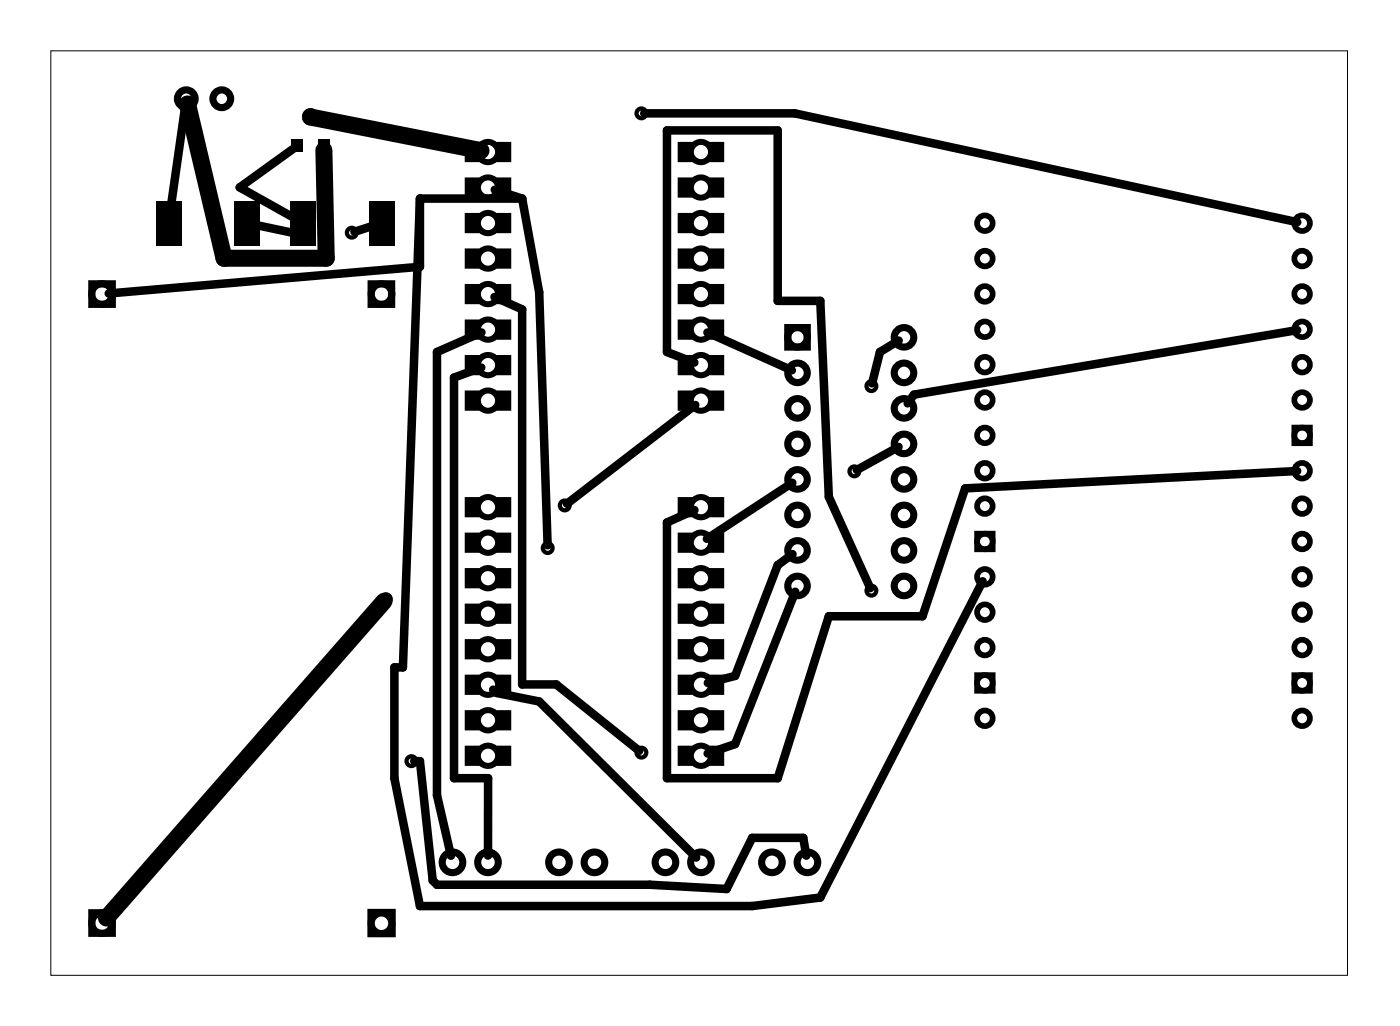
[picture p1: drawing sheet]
<svg xmlns="http://www.w3.org/2000/svg" width="100mm" height="73mm" viewBox="0 0 100 73" stroke-linecap="round" stroke-linejoin="round" font-family="sans-serif">
<path d="M3.6 3.6h92.8v66.2h-92.8z" fill="none" stroke="#000" stroke-width=".07"/>
<g fill="none" stroke="#000" stroke-width=".43">
<circle cx="34.9" cy="16" r=".72"/>
<circle cx="34.9" cy="18.5" r=".72"/>
<circle cx="34.9" cy="10.9" r=".72"/>
<circle cx="34.9" cy="13.4" r=".72"/>
<circle cx="50.2" cy="16" r=".72"/>
<circle cx="50.2" cy="18.5" r=".72"/>
<circle cx="50.2" cy="10.9" r=".72"/>
<circle cx="50.2" cy="13.4" r=".72"/>
<circle cx="34.9" cy="28.7" r=".72"/>
<circle cx="34.9" cy="26.1" r=".72"/>
<circle cx="34.9" cy="21" r=".72"/>
<circle cx="34.9" cy="23.6" r=".72"/>
<circle cx="34.9" cy="36.3" r=".72"/>
<circle cx="34.9" cy="38.8" r=".72"/>
<circle cx="50.2" cy="23.6" r=".72"/>
<circle cx="50.2" cy="21" r=".72"/>
<circle cx="50.2" cy="26.1" r=".72"/>
<circle cx="50.2" cy="28.7" r=".72"/>
<circle cx="50.2" cy="36.3" r=".72"/>
<circle cx="50.2" cy="38.8" r=".72"/>
<circle cx="34.9" cy="43.9" r=".72"/>
<circle cx="34.9" cy="41.4" r=".72"/>
<circle cx="34.9" cy="49" r=".72"/>
<circle cx="34.9" cy="46.4" r=".72"/>
<circle cx="34.9" cy="54.1" r=".72"/>
<circle cx="34.9" cy="51.5" r=".72"/>
<circle cx="50.2" cy="41.4" r=".72"/>
<circle cx="50.2" cy="43.9" r=".72"/>
<circle cx="50.2" cy="46.4" r=".72"/>
<circle cx="50.2" cy="51.5" r=".72"/>
<circle cx="50.2" cy="49" r=".72"/>
<circle cx="50.2" cy="54.1" r=".72"/>
</g>
<g fill="#000">
<path d="M11.2 14.4h1.8v3.2h-1.8zM16.8 14.4h1.8v3.2h-1.8zM20.9 10h.8v.9h-.8zM21.8 7.9h.8v.9h-.8zM20.8 14.4h1.8v3.2h-1.8zM22.8 10h.8v.9h-.8zM26.4 14.4h1.8v3.2h-1.8z"/>
<path d="M33.3 17.8h3.3v1.4h-3.3zM34.2 18.5a.72 .72 0 0 0 1.4 0 .72 .72 0 0 0-1.4 0z"/>
<path d="M33.3 15.2h3.3v1.5h-3.3zM34.2 16a.72 .72 0 0 0 1.4 0 .72 .72 0 0 0-1.4 0z"/>
<path d="M33.3 12.7h3.3v1.4h-3.3zM34.2 13.4a.72 .72 0 0 0 1.4 0 .72 .72 0 0 0-1.4 0z"/>
<path d="M33.3 10.1h3.3v1.5h-3.3zM34.2 10.9a.72 .72 0 0 0 1.4 0 .72 .72 0 0 0-1.4 0z"/>
<path d="M48.5 10.1h3.3v1.5h-3.3zM49.4 10.9a.75 .75 0 0 0 1.5 0 .75 .75 0 0 0-1.5 0z"/>
<path d="M48.5 12.7h3.3v1.4h-3.3zM49.4 13.4a.75 .75 0 0 0 1.5 0 .75 .75 0 0 0-1.5 0z"/>
<path d="M48.5 15.2h3.3v1.5h-3.3zM49.4 16a.75 .75 0 0 0 1.5 0 .75 .75 0 0 0-1.5 0z"/>
<path d="M48.5 17.8h3.3v1.4h-3.3zM49.4 18.5a.75 .75 0 0 0 1.5 0 .75 .75 0 0 0-1.5 0z"/>
<path d="M33.3 38.1h3.3v1.4h-3.3zM34.2 38.8a.72 .72 0 0 0 1.4 0 .72 .72 0 0 0-1.4 0z"/>
<path d="M33.3 35.5h3.3v1.5h-3.3zM34.2 36.3a.72 .72 0 0 0 1.4 0 .72 .72 0 0 0-1.4 0z"/>
<path d="M33.3 27.9h3.3v1.5h-3.3zM34.2 28.7a.72 .72 0 0 0 1.4 0 .72 .72 0 0 0-1.4 0z"/>
<path d="M33.3 25.4h3.3v1.4h-3.3zM34.2 26.1a.72 .72 0 0 0 1.4 0 .72 .72 0 0 0-1.4 0z"/>
<path d="M33.3 22.8h3.3v1.5h-3.3zM34.2 23.6a.72 .72 0 0 0 1.4 0 .72 .72 0 0 0-1.4 0z"/>
<path d="M33.3 20.3h3.3v1.5h-3.3zM34.2 21a.72 .72 0 0 0 1.4 0 .72 .72 0 0 0-1.4 0z"/>
<path d="M48.5 35.5h3.3v1.5h-3.3zM49.4 36.3a.75 .75 0 0 0 1.5 0 .75 .75 0 0 0-1.5 0z"/>
<path d="M48.5 38.1h3.3v1.4h-3.3zM49.4 38.8a.75 .75 0 0 0 1.5 0 .75 .75 0 0 0-1.5 0z"/>
<path d="M48.5 20.3h3.3v1.5h-3.3zM49.4 21a.75 .75 0 0 0 1.5 0 .75 .75 0 0 0-1.5 0z"/>
<path d="M48.5 22.8h3.3v1.5h-3.3zM49.4 23.6a.75 .75 0 0 0 1.5 0 .75 .75 0 0 0-1.5 0z"/>
<path d="M48.5 25.4h3.3v1.4h-3.3zM49.4 26.1a.75 .75 0 0 0 1.5 0 .75 .75 0 0 0-1.5 0z"/>
<path d="M48.5 27.9h3.3v1.5h-3.3zM49.4 28.7a.75 .75 0 0 0 1.5 0 .75 .75 0 0 0-1.5 0z"/>
<path d="M33.3 53.3h3.3v1.5h-3.3zM34.2 54.1a.72 .72 0 0 0 1.4 0 .72 .72 0 0 0-1.4 0z"/>
<path d="M33.3 50.8h3.3v1.4h-3.3zM34.2 51.5a.72 .72 0 0 0 1.4 0 .72 .72 0 0 0-1.4 0z"/>
<path d="M33.3 48.2h3.3v1.5h-3.3zM34.2 49a.72 .72 0 0 0 1.4 0 .72 .72 0 0 0-1.4 0z"/>
<path d="M33.3 45.7h3.3v1.5h-3.3zM34.2 46.4a.72 .72 0 0 0 1.4 0 .72 .72 0 0 0-1.4 0z"/>
<path d="M33.3 43.2h3.3v1.4h-3.3zM34.2 43.9a.72 .72 0 0 0 1.4 0 .72 .72 0 0 0-1.4 0z"/>
<path d="M33.3 40.6h3.3v1.5h-3.3zM34.2 41.4a.72 .72 0 0 0 1.4 0 .72 .72 0 0 0-1.4 0z"/>
<path d="M48.5 40.6h3.3v1.5h-3.3zM49.4 41.4a.75 .75 0 0 0 1.5 0 .75 .75 0 0 0-1.5 0z"/>
<path d="M48.5 43.2h3.3v1.4h-3.3zM49.4 43.9a.75 .75 0 0 0 1.5 0 .75 .75 0 0 0-1.5 0z"/>
<path d="M48.5 45.7h3.3v1.5h-3.3zM49.4 46.4a.75 .75 0 0 0 1.5 0 .75 .75 0 0 0-1.5 0z"/>
<path d="M48.5 48.2h3.3v1.5h-3.3zM49.4 49a.75 .75 0 0 0 1.5 0 .75 .75 0 0 0-1.5 0z"/>
<path d="M48.5 50.8h3.3v1.4h-3.3zM49.4 51.5a.75 .75 0 0 0 1.5 0 .75 .75 0 0 0-1.5 0z"/>
<path d="M48.5 53.3h3.3v1.5h-3.3zM49.4 54.1a.75 .75 0 0 0 1.5 0 .75 .75 0 0 0-1.5 0z"/>
</g>
<g fill="none" stroke="#000" stroke-width=".41">
<path d="M69.9 38.2h1.1v1.1h-1.1zM92.6 30.6h1.1v1.1h-1.1zM69.9 48.3h1.1v1.1h-1.1zM92.6 48.3h1.1v1.1h-1.1z"/>
<circle cx="70.5" cy="18.5" r=".56"/>
<circle cx="70.5" cy="16" r=".56"/>
<circle cx="93.2" cy="18.5" r=".56"/>
<circle cx="93.2" cy="16" r=".56"/>
<circle cx="70.5" cy="36.2" r=".56"/>
<circle cx="70.5" cy="23.6" r=".56"/>
<circle cx="70.5" cy="38.7" r=".56"/>
<circle cx="70.5" cy="33.7" r=".56"/>
<circle cx="70.5" cy="28.6" r=".56"/>
<circle cx="70.5" cy="21" r=".56"/>
<circle cx="70.5" cy="26.1" r=".56"/>
<circle cx="70.5" cy="31.1" r=".56"/>
<circle cx="93.2" cy="38.7" r=".56"/>
<circle cx="93.2" cy="36.2" r=".56"/>
<circle cx="93.2" cy="33.7" r=".56"/>
<circle cx="93.2" cy="23.6" r=".56"/>
<circle cx="93.2" cy="31.1" r=".56"/>
<circle cx="93.2" cy="28.6" r=".56"/>
<circle cx="93.2" cy="21" r=".56"/>
<circle cx="93.2" cy="26.1" r=".56"/>
<circle cx="70.5" cy="48.8" r=".56"/>
<circle cx="70.5" cy="51.4" r=".56"/>
<circle cx="70.5" cy="46.3" r=".56"/>
<circle cx="70.5" cy="41.3" r=".56"/>
<circle cx="70.5" cy="43.8" r=".56"/>
<circle cx="93.2" cy="48.8" r=".56"/>
<circle cx="93.2" cy="46.3" r=".56"/>
<circle cx="93.2" cy="51.4" r=".56"/>
<circle cx="93.2" cy="41.3" r=".56"/>
<circle cx="93.2" cy="43.8" r=".56"/>
</g>
<g fill="none" stroke="#000" stroke-width=".51">
<path d="M6.6 20.3h1.4v1.5h-1.4zM26.6 20.3h1.4v1.5h-1.4zM56.4 23.4h1.4v1.4h-1.4zM6.6 65.3h1.4v1.5h-1.4zM26.5 65.3h1.6v1.5h-1.6z"/>
<circle cx="13.3" cy="7.1" r=".64"/>
<circle cx="15.9" cy="7.1" r=".64"/>
<circle cx="7.3" cy="21" r=".74"/>
<circle cx="27.3" cy="21" r=".74"/>
<circle cx="57.1" cy="36.8" r=".7"/>
<circle cx="57.1" cy="31.7" r=".7"/>
<circle cx="57.1" cy="29.2" r=".7"/>
<circle cx="57.1" cy="39.4" r=".7"/>
<circle cx="57.1" cy="26.7" r=".7"/>
<circle cx="57.1" cy="34.3" r=".7"/>
<circle cx="57.1" cy="24.1" r=".7"/>
<circle cx="64.7" cy="31.7" r=".7"/>
<circle cx="64.7" cy="34.3" r=".7"/>
<circle cx="64.7" cy="36.8" r=".7"/>
<circle cx="64.7" cy="39.4" r=".7"/>
<circle cx="64.7" cy="26.7" r=".7"/>
<circle cx="64.7" cy="29.2" r=".7"/>
<circle cx="64.7" cy="24.1" r=".7"/>
<circle cx="57.1" cy="41.9" r=".7"/>
<circle cx="64.7" cy="41.9" r=".7"/>
<circle cx="7.3" cy="66" r=".74"/>
<circle cx="27.3" cy="66" r=".74"/>
<circle cx="32.4" cy="61.7" r=".74"/>
<circle cx="34.9" cy="61.7" r=".74"/>
<circle cx="40" cy="61.7" r=".74"/>
<circle cx="42.5" cy="61.7" r=".74"/>
<circle cx="47.6" cy="61.7" r=".74"/>
<circle cx="50.2" cy="61.7" r=".74"/>
<circle cx="55.2" cy="61.7" r=".74"/>
<circle cx="57.8" cy="61.7" r=".74"/>
</g>
<g fill="none" stroke="#000" stroke-width=".3">
<circle cx="25.2" cy="16.6" r=".35"/>
<circle cx="45.9" cy="8.1" r=".35"/>
<circle cx="39.2" cy="39.2" r=".35"/>
<circle cx="40.4" cy="36.1" r=".35"/>
<circle cx="61.1" cy="33.7" r=".35"/>
<circle cx="62.4" cy="27.6" r=".35"/>
<circle cx="27.6" cy="42.9" r=".35"/>
<circle cx="29.4" cy="54.4" r=".35"/>
<circle cx="45.9" cy="53.8" r=".35"/>
<circle cx="62.4" cy="42.2" r=".35"/>
</g>
<g fill="none" stroke="#000" stroke-width=".61">
<path d="M13.3 7.4l-1 7.1M18.4 16.1l2.5 .5M21 10.6l-3.8 2.8 3.7 2.1M26.5 16.2l-1.1 .4M30.1 14.2h7.3M30.1 14.2l-1.3 33.5h-.6v8l1.9 9.1h23.7l4.9-.6 11.6-22.6M30.1 14.2v4.9l-22.3 1.9M35.4 13.6l2 .6M37.4 14.2l1.2 6.7 .6 18.1M46.1 8.1h10.8l35.9 7.8M34.4 26.3l-1.9 .7v28.7h2.4v5.5M34.5 23.8l-3.2 1.4v31.7l1 4.3"/>
<path d="M35.4 21.2l2 .9v26.9h2.4l5.9 4.7M49.7 25.9l-2-.7v-15.9h8v12.2h3l.6 14 3 6.6M49.8 29l-9.2 7M50.6 23.8l6.1 2.7M56.7 34.5l-6.1 4M56.7 39.6l-1 .8-3.1 7.9-1.9 .5M64.3 32l-3 1.6M64.3 24.4l-1.3 .8-.6 2.2M92.8 33.7l-23.7 1.2-3.1 9.2h-6.7l-3.6 11.6h-8v-18.3l2-.9M92.8 23.6l-27.4 4.6-.4 .6M29.6 54.4h.5l.9 8.6 .3 .3h15.2l5.5 .3 1.8-3.7h3.7l.2 1.3M35.3 49.3l.2 .3 3.1 .6 11.2 11.1"/>
<path d="M56.9 42.3l-4.3 10.9-2 .7"/>
</g>
<path d="M13.4 7.4l2.6 11.1h7.3l-.1-7.8M22.2 8.3l12.2 2.5M27.5 43l-19.9 22.7" fill="none" stroke="#000" stroke-width="1.2"/>
</svg>
